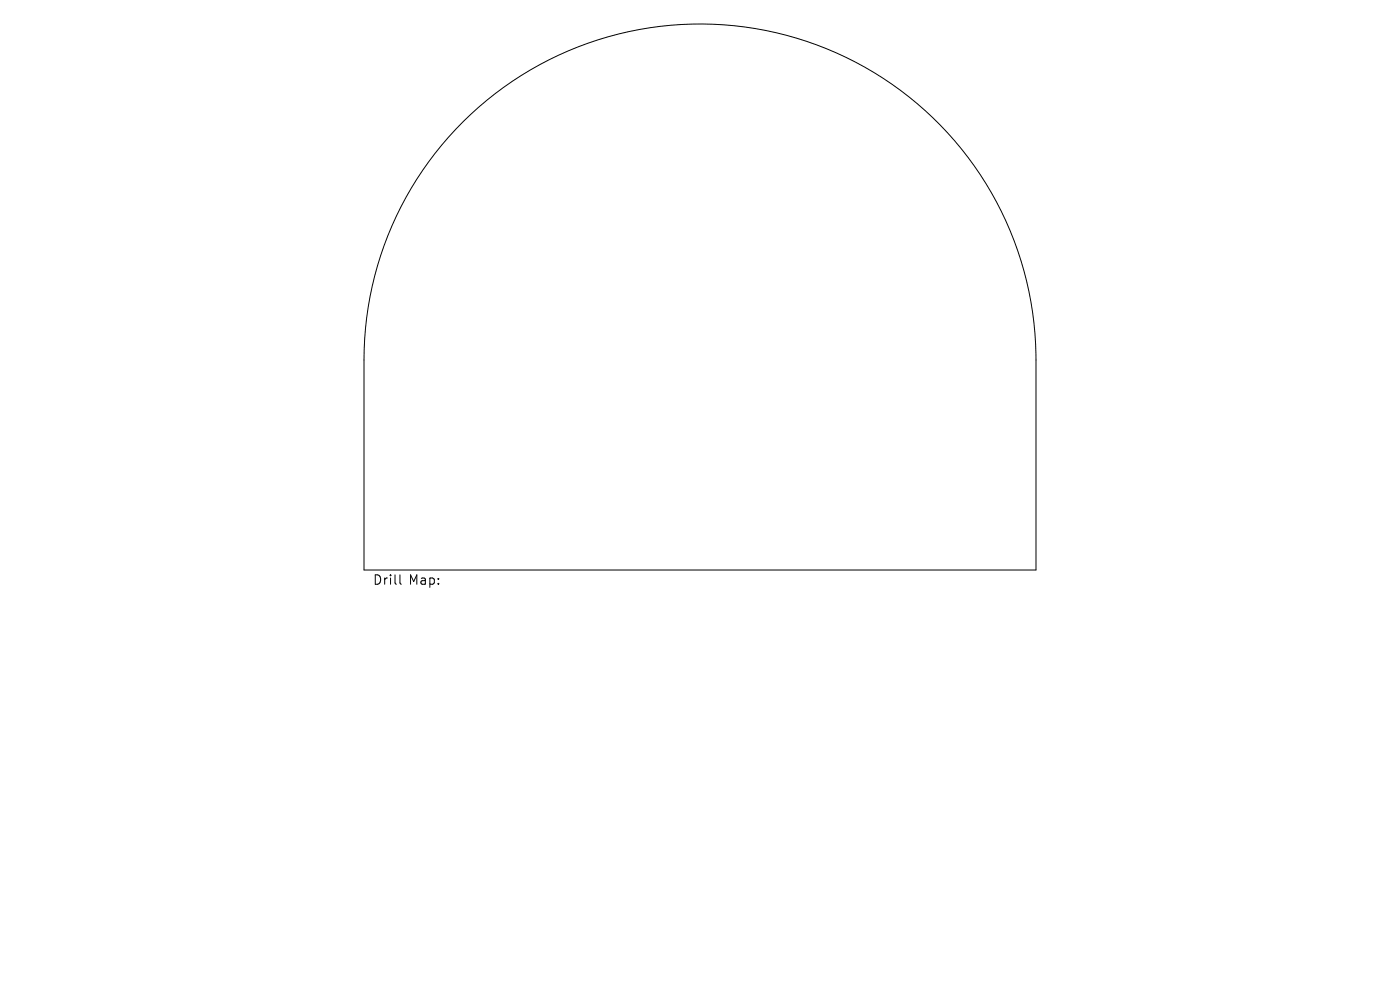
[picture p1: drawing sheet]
<svg xmlns="http://www.w3.org/2000/svg" width="297mm" height="210mm" viewBox="0 0 297 210" stroke-linecap="round" stroke-linejoin="round" font-family="sans-serif">
<defs><g id="words">
<g font-size="2.8">
<text x="79.1" y="124.5">Drill</text>
<text x="86.7" y="124.5">Map:</text>
</g>
</g></defs>
<path d="M98.3 25.8a71.3 71.3 0 0 1 77.6-15.2 71.3 71.3 0 0 1 43.9 65.8v44.5h-142.6v-44.5a71.3 71.3 0 0 1 21.1-50.6zM84.8 121.9v1.8l.3 .2" fill="none" stroke="#000" stroke-width=".21"/>
<use href="#words"/>
</svg>
